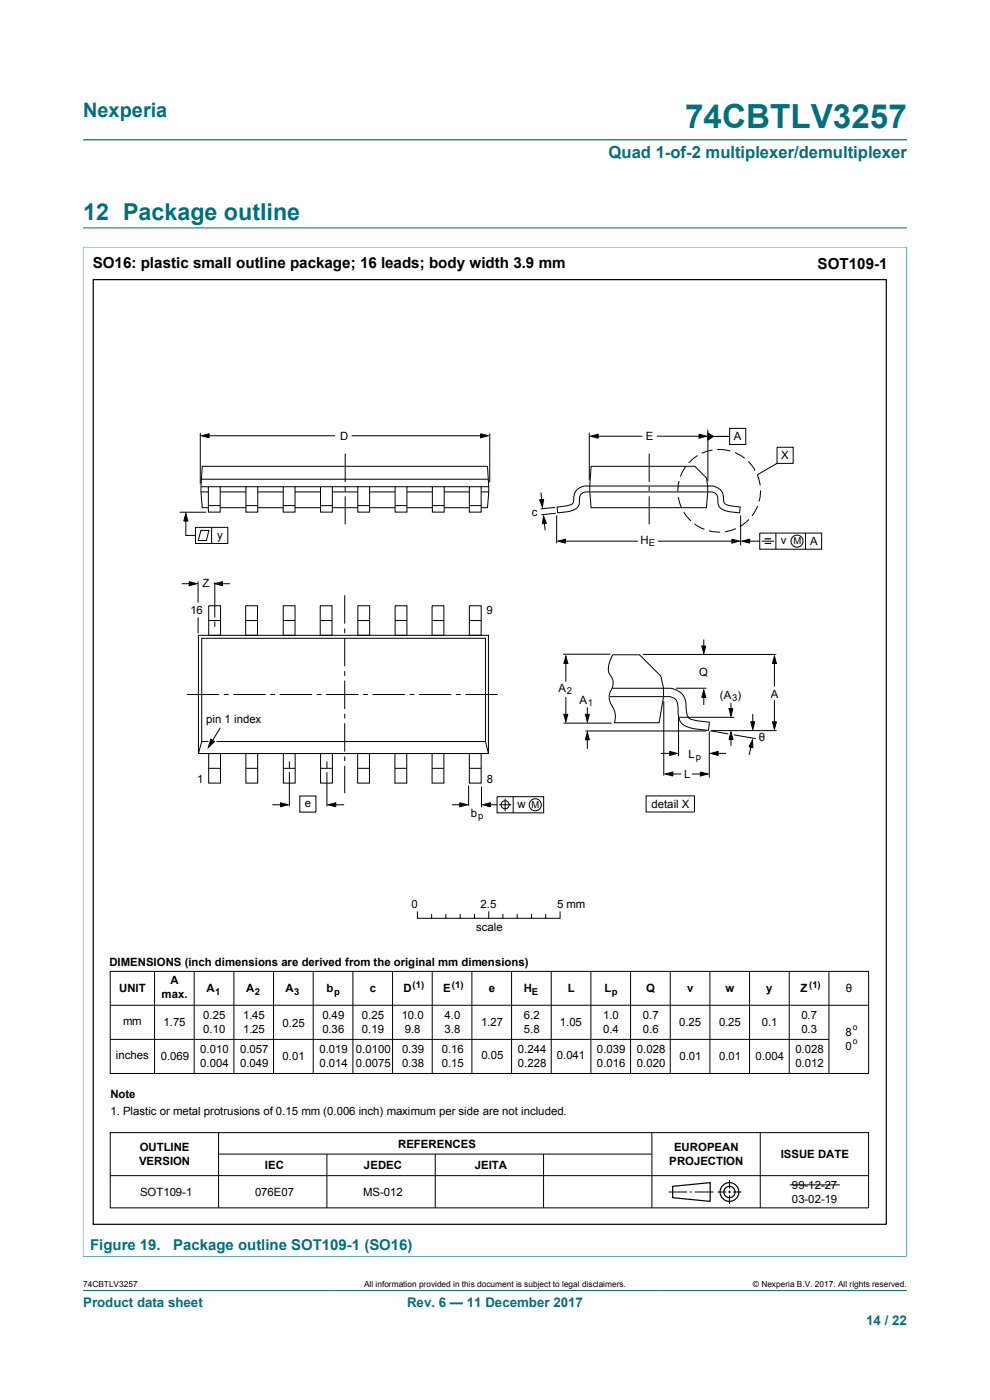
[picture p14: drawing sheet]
<svg xmlns="http://www.w3.org/2000/svg" width="210mm" height="297mm" viewBox="0 0 210 297" stroke-linecap="round" stroke-linejoin="round" font-family="sans-serif">
<defs><g id="words">
<text font-size="7.1" fill="#036f7b" x="145.3" y="27.2">74CBTLV3257</text>
<text font-size="4.9" fill="#036f7b" x="17.6" y="46.6">12 Package outline</text>
<text font-size="4.2" fill="#036f7b" x="17.6" y="24.8">Nexperia</text>
<text font-size="3.5" fill="#036f7b" x="129.1" y="33.5">Quad 1-of-2 multiplexer/demultiplexer</text>
<g font-size="3.2">
<text x="19.7" y="56.9">SO16: plastic small outline package; 16 leads; body width 3.9 mm</text>
<text x="173.4" y="57">SOT109-1</text>
</g>
<text font-size="3.2" fill="#036f7b" x="19.1" y="265.1">Figure 19.  Package outline SOT109-1 (SO16)</text>
<g font-size="2.8" fill="#036f7b">
<text x="17.6" y="277.3">Product data sheet</text>
<text x="86.3" y="277.3">Rev. 6 — 11 December 2017</text>
<text x="183.7" y="281">14 / 22</text>
</g>
<g font-size="2.4">
<text x="72.1" y="93.3">D</text>
<text x="137" y="93.4">E</text>
<text x="155.7" y="93.4">A</text>
<text x="165.7" y="97.4">X</text>
<text x="112.8" y="109.4">c</text>
<text x="46.1" y="114.3">y</text>
<text x="135.9" y="115.4">H</text>
<text x="165.7" y="115.5">v</text>
<text x="171.8" y="115.7">A</text>
<text x="42.9" y="124.6">Z</text>
<text x="40.4" y="130.2">16</text>
<text x="103.2" y="130.2">9</text>
<text x="148.3" y="143.4">Q</text>
<text x="118.5" y="146.7">A</text>
<text x="122.9" y="149.4">A</text>
<text x="152.7" y="148.3">(A )</text>
<text x="163.5" y="148.1">A</text>
<text x="43.7" y="153.3">pin 1 index</text>
<text x="146" y="160.8">L</text>
<text x="161" y="157.3">θ</text>
<text x="41.8" y="166">1</text>
<text x="103.2" y="166">8</text>
<text x="145.2" y="165.1">L</text>
<text x="64.6" y="171.2">e</text>
<text x="99.9" y="173.3">b</text>
<text x="109.8" y="171.4">w</text>
<text x="138.2" y="171.4">detail X</text>
<text x="87.3" y="192.7">0</text>
<text x="101" y="197.5">scale</text>
<text x="101.9" y="192.7">2.5</text>
<text x="118.2" y="192.7">5 mm</text>
<text x="23.2" y="204.9">DIMENSIONS (inch dimensions are derived from the original mm dimensions)</text>
<text x="36.2" y="208.8">A</text>
<text x="25.3" y="210.5">UNIT</text>
<text x="34.3" y="211.8">max.</text>
<text x="43.8" y="210.5">A</text>
<text x="52.2" y="210.5">A</text>
<text x="60.6" y="210.5">A</text>
<text x="69.3" y="210.5">b</text>
<text x="78.4" y="210.5">c</text>
<text x="85.6" y="210.5">D</text>
<text x="94" y="210.5">E</text>
<text x="103.7" y="210.5">e</text>
<text x="111.1" y="210.5">H</text>
<text x="120.5" y="210.5">L</text>
<text x="128.2" y="210.5">L</text>
<text x="137.1" y="210.5">Q</text>
<text x="145.8" y="210.5">v</text>
<text x="153.9" y="210.5">w</text>
<text x="162.6" y="210.5">y</text>
<text x="169.8" y="210.5">Z</text>
<text x="179.4" y="210.5">θ</text>
<text x="26.1" y="217.5">mm</text>
<text x="34.7" y="217.7">1.75</text>
<text x="43.1" y="216.3">0.25</text>
<text x="43.1" y="219.2">0.10</text>
<text x="51.6" y="216.3">1.45</text>
<text x="51.6" y="219.2">1.25</text>
<text x="59.9" y="217.8">0.25</text>
<text x="68.4" y="216.3">0.49</text>
<text x="68.4" y="219.2">0.36</text>
<text x="76.8" y="216.3">0.25</text>
<text x="76.8" y="219.2">0.19</text>
<text x="85.2" y="216.3">10.0</text>
<text x="85.9" y="219.2">9.8</text>
<text x="94.3" y="216.3">4.0</text>
<text x="94.3" y="219.2">3.8</text>
<text x="102" y="217.7">1.27</text>
<text x="111.1" y="216.3">6.2</text>
<text x="111.1" y="219.2">5.8</text>
<text x="118.7" y="217.7">1.05</text>
<text x="127.9" y="216.3">1.0</text>
<text x="127.9" y="219.2">0.4</text>
<text x="136.4" y="216.3">0.7</text>
<text x="136.4" y="219.2">0.6</text>
<text x="144.1" y="217.7">0.25</text>
<text x="152.5" y="217.7">0.25</text>
<text x="161.6" y="217.7">0.1</text>
<text x="170" y="216.3">0.7</text>
<text x="170" y="219.2">0.3</text>
<text x="179.4" y="219.8">8</text>
<text x="24.6" y="224.8">inches</text>
<text x="34.1" y="224.8">0.069</text>
<text x="42.5" y="223.4">0.010</text>
<text x="42.5" y="226.4">0.004</text>
<text x="50.9" y="223.4">0.057</text>
<text x="50.9" y="226.4">0.049</text>
<text x="59.9" y="224.9">0.01</text>
<text x="67.7" y="223.4">0.019</text>
<text x="67.7" y="226.4">0.014</text>
<text x="75.5" y="223.3">0.0100</text>
<text x="75.5" y="226.3">0.0075</text>
<text x="85.3" y="223.4">0.39</text>
<text x="85.3" y="226.4">0.38</text>
<text x="93.7" y="223.4">0.16</text>
<text x="93.7" y="226.4">0.15</text>
<text x="102.1" y="224.8">0.05</text>
<text x="109.8" y="223.4">0.244</text>
<text x="109.8" y="226.4">0.228</text>
<text x="118.1" y="224.8">0.041</text>
<text x="126.6" y="223.4">0.039</text>
<text x="126.6" y="226.4">0.016</text>
<text x="135.1" y="223.4">0.028</text>
<text x="135.1" y="226.4">0.020</text>
<text x="144.1" y="224.8">0.01</text>
<text x="152.6" y="224.8">0.01</text>
<text x="160.3" y="224.8">0.004</text>
<text x="168.7" y="223.4">0.028</text>
<text x="168.7" y="226.4">0.012</text>
<text x="179.4" y="222.7">0</text>
<text x="23.4" y="233">Note</text>
<text x="23.4" y="236.6">1. Plastic or metal protrusions of 0.15 mm (0.006 inch) maximum per side are not included.</text>
<text x="29.6" y="244.2">OUTLINE</text>
<text x="84.4" y="243.5">REFERENCES</text>
<text x="143" y="244.2">EUROPEAN</text>
<text x="165.6" y="245.7">ISSUE DATE</text>
<text x="29.5" y="247.1">VERSION</text>
<text x="56.2" y="248.1">IEC</text>
<text x="77.2" y="248.1">JEDEC</text>
<text x="100.7" y="248.1">JEITA</text>
<text x="142" y="247.1">PROJECTION</text>
<text x="29.7" y="253.7">SOT109-1</text>
<text x="54.1" y="253.7">076E07</text>
<text x="77" y="253.7">MS-012</text>
<text x="167.9" y="252.1">99-12-27</text>
<text x="167.9" y="255.1">03-02-19</text>
</g>
<g font-size="2">
<text x="137.7" y="115.9">E</text>
<text x="168.3" y="115.5">M</text>
<text x="120.3" y="147.2">2</text>
<text x="124.7" y="149.8">1</text>
<text x="155.3" y="148.8">3</text>
<text x="147.6" y="161.3">p</text>
<text x="101.4" y="173.8">p</text>
<text x="112.8" y="171.4">M</text>
<text x="87.5" y="209.6">(1)</text>
<text x="95.9" y="209.6">(1)</text>
<text x="171.6" y="209.6">(1)</text>
<text x="45.7" y="211">1</text>
<text x="54" y="211">2</text>
<text x="62.4" y="211">3</text>
<text x="70.9" y="211">p</text>
<text x="112.8" y="211">E</text>
<text x="129.8" y="211">p</text>
</g>
<g font-size="1.8">
<text x="180.9" y="218.6">o</text>
<text x="180.9" y="221.5">o</text>
<text x="17.6" y="273.1">74CBTLV3257</text>
<text x="77.2" y="273.1">All information provided in this document is subject to legal disclaimers.</text>
<text x="159.7" y="273.1">© Nexperia B.V. 2017. All rights reserved.</text>
</g>
</g></defs>
<path d="M17.6 29.7h174.8M17.6 52.4h174.7M17.6 52.4v214.3M17.6 48.3h174.8M192.3 52.4v214.3M17.6 266.6h174.7M17.6 273.8h174.8" fill="none" stroke="#036f7b" stroke-width=".21"/>
<path d="M42.6 104.4h61.1z" fill="#fff"/>
<g fill="none" stroke="#000" stroke-width=".21">
<path d="M42.5 91.9v10.7M42.8 92.4l1.6-.4v.9zM42.9 98.9h60.5l.3 4.4-.3 4.4h-60.5l-.3-3.3zM43.7 92.4h27.4M73.2 96.2v6.1M74.6 92.4h28.1M102 92l1.5 .4-1.5 .5zM103.9 92v10.3M125 91.8v10.1M125.3 92.5l1.6-.4v.9zM125.4 98.9h22l2.4 2.5 .3 1.7v1.3l-.3 3.3h-24.4l-.3-4.6zM126 92.5h10.2"/>
<path d="M137.7 96.2v6.1M139.3 92.5h9.8M145.5 99l-1.2 2.1M148 96.7l-1.9 1.5M148.3 92.1l1.6 .4-1.6 .5zM150.2 91.2v10.9M150.2 91.8l1.1 .8-1.1 .8zM150.7 92.6h4M151.1 95.5l-2.3 .7M152.1 95.4h1.8l1 .3M154.8 90.9h3.4v3.4h-3.4zM155.9 96l2.1 1.2"/>
<path d="M158.7 97.9l1.5 1.9M164.8 94.9h3.4v3.4h-3.4zM164.8 98.3l-4.1 2.4M42.6 104.4h61.1M42.6 103.3h61.1M42.7 101.7h60.9M73.2 103.3v1M73.2 105.3v5.9M114.5 106l.8-.1-.3 1.6zM114.8 104.5l.2 2.5M115.3 109.5l.6 1.5-.8 .1zM115.4 110l.2 2.5"/>
<path d="M117.8 107.6l-3.1 .4M117.9 108.9l-3.1 .3M118.1 109.3v6M118.4 114.8l1.6-.4v.8zM119.2 114.8h16.1M125.1 104.4a1.7 1.7 0 0 0-2.2 1.8 2.03 2.03 0 0 1-1.9 2.2l-2.7 .4-.1-1.2 .4-.1a4.7 4.7 0 0 0 3-.8l.1-.9a2.8 2.8 0 0 1 3.4-2.7h25a2.9 2.9 0 0 1 3.4 3.3 1.57 1.57 0 0 0 1.6 .9l1.9 .3-.1 1.1-.3 .1a5.5 5.5 0 0 1-4.1-1.4l-.2-1.2a1.67 1.67 0 0 0-2.2-1.8M137.7 103.3v1M137.7 105.3v5.9M139.5 114.8h16.3M143.9 105.4l.7 2.3M144 102l-.2 2.4M145 108.6l1.5 1.9"/>
<path d="M147.3 111.1l2.1 1.2M150.4 112.6l2.4 .3M155.2 114.4l1.6 .4-1.6 .4zM156.1 112.1l-2.3 .7M157.1 109.3v6.4M157.4 114.8l1.6-.4v.8zM158.3 114.8h2.9M158.9 110.2l-1.9 1.5M160.6 100.7l.7 2.3M160.7 107.4l-1.2 2M161.2 113.1h13.1v3.4h-13.1zM161.3 104l-.3 2.4"/>
<path d="M161.6 114.8h2.6M164.6 113.1v3.4M170.9 113.1v3.4M38.6 123.8h2.5M40.1 123.4l1.6 .4-1.6 .5zM42 123.3v4.5M42.1 134.8h61.5v25.1h-61.5zM42.8 135.4h60.2v21.9h-60.2zM44.3 128.5h2.5v6.3h-2.5zM44.3 131.6h2.5M45.6 123.5v7.5M45.6 131.8v1.2"/>
<path d="M45.6 123.8l1.6-.4v.9zM46.2 123.8h2.6M52.1 128.5h2.5v6.3h-2.5zM52.1 131.6h2.5M60.1 128.5h2.5v6.3h-2.5zM60.1 131.6h2.5M67.9 128.5h2.5v6.3h-2.5zM67.9 131.6h2.5M73.1 126.3v6M73.1 133.3v1M73.1 135.3v6.1M75.9 128.5h2.5v6.3h-2.5z"/>
<path d="M75.9 131.6h2.5M83.8 128.5h2.5v6.3h-2.5zM83.8 131.6h2.5M91.6 128.5h2.6v6.3h-2.6zM91.6 131.6h2.6M99.6 128.5h2.5v6.3h-2.5zM99.6 131.6h2.5M119.5 138.8h10M120 139.2l.5 1.6h-.9zM120 139.7v4.9M136.4 138.8h28.3M148.9 137h.8l-.4 1.6z"/>
<path d="M149.3 135.7v2.3M164.3 139.2l.4 1.6h-.9zM39.6 147.3h6.9M42.8 157.3l-.7 2.6M44.3 159.9h2.5v6.2h-2.5zM47.5 147.3h1M49.5 147.3h6.8M52.2 159.9h2.5v6.2h-2.5zM57.3 147.3h1M59.3 147.3h6.9M60.1 159.9h2.5v6.2h-2.5zM67.2 147.3h1"/>
<path d="M68 159.9h2.5v6.2h-2.5zM69.2 147.3h6.8M73.1 142.4v1M73.1 144.4v6M73.1 151.4v1M73.1 153.4v6.1M75.9 159.9h2.5v6.2h-2.5zM77 147.3h1M79 147.3h6.9M83.8 159.9h2.5v6.2h-2.5zM86.9 147.3h1M88.9 147.3h6.8"/>
<path d="M91.6 159.9h2.6v6.2h-2.6zM96.7 147.3h1M98.7 147.3h6.9M99.6 159.9h2.5v6.2h-2.5zM103 157.3l.6 2.6M106.6 147.3h.1M119.5 153.4h10.3M119.6 151.5h.9l-.5 1.6zM120 147.9v4.5M124.1 155.1h25.7M124.2 151.5h.8l-.4 1.6zM124.6 155.4l.4 1.5h-.8z"/>
<path d="M124.6 150.1v2.5M124.6 156.3v2.6M129.9 146h10.8a4.3 4.3 0 0 1 4.5 2l.3 1.1 .1 1.9a1.69 1.69 0 0 0 1.8 1.8l3 .4-.1 1.6a12 12 0 0 1-5.4-1.1 3.5 3.5 0 0 1-1.1-2.9 2.51 2.51 0 0 0-1-2.7l-.6-.3h-1.5M130.3 153.3h9.5l1-5.5v-1.8l-.6-2.6-4.6-4.5h-5.6a4.9 4.9 0 0 0-.8 4 3 3 0 0 1 .2 4 3.5 3.5 0 0 0 .7 3.4 4 4 0 0 1 .2 3.1M140.2 159.8h2.3M140.8 148.8v15.7M142.1 159.4l1.5 .4-1.5 .5zM143.4 146h6.4M143.9 152.2v8.2M144 152.2h11.8M149.3 146.4l.4 1.6h-.8zM149.3 147v2.6"/>
<path d="M150.5 155.1v9.8M150.7 155l3.8 .7M150.7 159.8l1.6-.4v.9zM150.9 155h13.9M151.6 159.8h2.4M154.6 150.3h.9l-.4 1.6zM155.1 155.3l.4 1.6h-.9zM155.1 149.1v1.9M155.1 156.3v1.9M155.7 155.9l4.6 .8M159.3 153.1h.8l-.4 1.6zM159.5 157.6l-.6 2.5"/>
<path d="M159.6 157l.1 1.6-.8-.2zM159.7 151.4v2.6M163.8 153.1h.9l-.4 1.6zM164.3 140v5.6M164.3 148.5v5.3M44.3 163h2.5M52.2 163h2.5M57.8 170.7h2.5M59.5 170.3l1.6 .4-1.6 .5zM60.1 163h2.5M61.4 161.5v1.4M61.4 163.8v7.3"/>
<path d="M63.6 168.9h3.4v3.4h-3.4zM68 163h2.5M69.3 161.5v1.4M69.3 163.8v7.3M69.6 170.7l1.6-.4v.9zM70.4 170.7h2.6M73.1 160.5v1M73.1 162.5v5.8M75.9 163h2.5M83.8 163h2.5M91.6 163h2.6M95.9 170.7h2.5"/>
<path d="M97.5 170.3l1.6 .4-1.6 .5zM99.4 166.6v4.4M99.6 163h2.5M102.1 166.9v4.3M102.4 170.7l1.6-.4v.9zM103.3 170.7h2.1M105.4 169h9.9v3.4h-9.9zM105.8 170.7h2.7M107.1 169.4v2.7M108.9 169v3.4M137.1 168.8h10.2v3.5h-10.2zM141.1 164.2l1.6-.4v.8z"/>
<path d="M141.9 164.2h2.6M146.8 164.2h2.5M148.6 163.8l1.6 .4-1.6 .4z"/>
<circle cx="169.1" cy="114.8" r="1.28"/>
<circle cx="107.1" cy="170.7" r=".85"/>
<circle cx="113.5" cy="170.7" r="1.28"/>
</g>
<g fill="#000">
<path d="M42.8 92.4l1.6-.4v.9zM102 92l1.5 .4-1.5 .5zM125.3 92.5l1.6-.4v.9zM148.3 92.1l1.6 .4-1.6 .5zM150.2 91.8l1.1 .8-1.1 .8zM114.5 106l.8-.1-.3 1.6zM115.3 109.5l.6 1.5-.8 .1zM118.4 114.8l1.6-.4v.8zM155.2 114.4l1.6 .4-1.6 .4zM157.4 114.8l1.6-.4v.8zM40.1 123.4l1.6 .4-1.6 .5zM45.6 123.8l1.6-.4v.9z"/>
<path d="M148.9 137h.8l-.4 1.6zM120 139.2l.5 1.6h-.9zM119.6 151.5h.9l-.5 1.6zM124.6 155.4l.4 1.5h-.8zM124.2 151.5h.8l-.4 1.6zM142.1 159.4l1.5 .4-1.5 .5zM149.3 146.4l.4 1.6h-.8zM155.1 155.3l.4 1.6h-.9zM154.6 150.3h.9l-.4 1.6zM159.6 157l.1 1.6-.8-.2zM159.3 153.1h.8l-.4 1.6zM164.3 139.2l.4 1.6h-.9z"/>
<path d="M163.8 153.1h.9l-.4 1.6zM59.5 170.3l1.6 .4-1.6 .5zM69.6 170.7l1.6-.4v.9zM97.5 170.3l1.6 .4-1.6 .5zM102.4 170.7l1.6-.4v.9zM141.1 164.2l1.6-.4v.8zM148.6 163.8l1.6 .4-1.6 .4zM150.7 159.8l1.6-.4v.9z"/>
</g>
<path d="M162.2 114.3h1.4M162.2 115.3h1.4" fill="none" stroke="#000" stroke-width=".25"/>
<path d="M68 103.3h2.5v5.3h-2.5z" fill="#fff"/>
<path d="M68 103.3h2.5v5.3h-2.5zM68 107.3h2.5" fill="none" stroke="#000" stroke-width=".21"/>
<path d="M60.1 103.3h2.5v5.3h-2.5z" fill="#fff"/>
<path d="M60.1 103.3h2.5v5.3h-2.5zM60.1 107.3h2.5" fill="none" stroke="#000" stroke-width=".21"/>
<path d="M52.2 103.3h2.5v5.3h-2.5z" fill="#fff"/>
<path d="M52.2 103.3h2.5v5.3h-2.5zM52.2 107.3h2.5" fill="none" stroke="#000" stroke-width=".21"/>
<path d="M44.2 103.3h2.5v5.3h-2.5z" fill="#fff"/>
<path d="M44.2 103.3h2.5v5.3h-2.5zM44.2 107.3h2.5" fill="none" stroke="#000" stroke-width=".21"/>
<path d="M91.7 103.3h2.5v5.3h-2.5z" fill="#fff"/>
<path d="M91.7 103.3h2.5v5.3h-2.5z" fill="none" stroke="#000" stroke-width=".21"/>
<path d="M75.9 103.3h2.5v5.3h-2.5z" fill="#fff"/>
<path d="M75.9 103.3h2.5v5.3h-2.5z" fill="none" stroke="#000" stroke-width=".21"/>
<path d="M83.8 103.3h2.5v5.3h-2.5z" fill="#fff"/>
<path d="M83.8 103.3h2.5v5.3h-2.5zM83.8 107.3h2.5" fill="none" stroke="#000" stroke-width=".21"/>
<path d="M99.6 103.3h2.5v5.3h-2.5z" fill="#fff"/>
<path d="M38.1 108.7h5.6M39.4 108.9l.4 1.6h-.8zM39.4 109.6v4h2.1M41.5 111.9h6.8v3.4h-6.8zM42.6 112.5h1.7l-.5 2.2h-1.7zM44.9 111.9v3.4M75.9 107.3h2.5M91.7 107.3h2.5M99.6 103.3h2.5v5.3h-2.5zM99.6 107.3h2.5" fill="none" stroke="#000" stroke-width=".21"/>
<path d="M39.4 108.9l.4 1.6h-.8z" fill="#000"/>
<path d="M44.3 156.3l1.7 .9-2.1 1.8z" fill="#fff"/>
<g fill="none" stroke="#000" stroke-width=".21">
<path d="M42 131v3.4M44.7 156.8l.8 .5-1.3 1.3zM46.7 154.4l-2.5 4.2M88.5 193.5v1.3M88.6 194.8h30.1M91.6 194v.8M94.6 194v.8M97.6 194v.8M100.6 194v.8M103.7 193.4v1.4M106.7 194v.8M109.7 194v.8"/>
<path d="M112.7 194v.8M115.8 194v.8M118.8 193.5v1.3M23.4 206.1h160.9v21.6h-160.9zM23.4 213.3h160.8M32.8 206.1v21.6M41.2 206.1v21.6M49.6 206.1v21.6M58 206.1v21.6M66.4 206.1v21.6M74.9 206.1v21.6M83.3 206.1v21.6"/>
<path d="M91.7 206.1v21.6M100.1 206.1v21.6M108.5 206.1v21.6M116.9 206.1v21.6M125.3 206.1v21.6M133.8 206.1v21.6M142.2 206.1v21.6M150.6 206.1v21.6M159 206.1v21.6M167.4 206.1v21.6M175.8 206.1v21.6M23.4 220.5h152.4"/>
<path d="M23.4 240.3h160.8v15.9h-160.8zM23.4 249.4h160.8M46.4 240.3v15.9M46.4 244.8h91.8M69.3 244.8v11.4M92.3 244.8v11.4M115.3 244.8v11.4M138.3 240.3v15.9M141.8 252.9h4M146.3 252.9h.5M147.4 252.9h3.9M152.2 252.9h1.9"/>
<path d="M154.5 252.9h.5M154.7 250.3v1.9M154.7 252.6v.5M154.7 253.6v1.8M155.5 252.9h1.8M161.3 240.3v15.9M167.5 251.4h10.7"/>
</g>
<path d="M44.7 156.8l.8 .5-1.3 1.3z" fill="#000"/>
<g fill="none" stroke="#000" stroke-width=".25">
<path d="M142.7 251.7l7.9-.8v4l-7.9-.8z"/>
<circle cx="154.7" cy="252.9" r="1.99"/>
<circle cx="154.7" cy="252.9" r="1.2"/>
</g>
<path d="M125.1 104.4h25z" fill="#fff"/>
<path d="M125.1 104.4h25" fill="none" stroke="#000" stroke-width=".21"/>
<path d="M129.3 147.8h11.4z" fill="#fff"/>
<path d="M129.3 147.8h11.4" fill="none" stroke="#000" stroke-width=".21"/>
<path d="M19.8 59.3h168.2v200.4h-168.2z" fill="none" stroke="#000" stroke-width=".25"/>
<use href="#words"/>
</svg>
